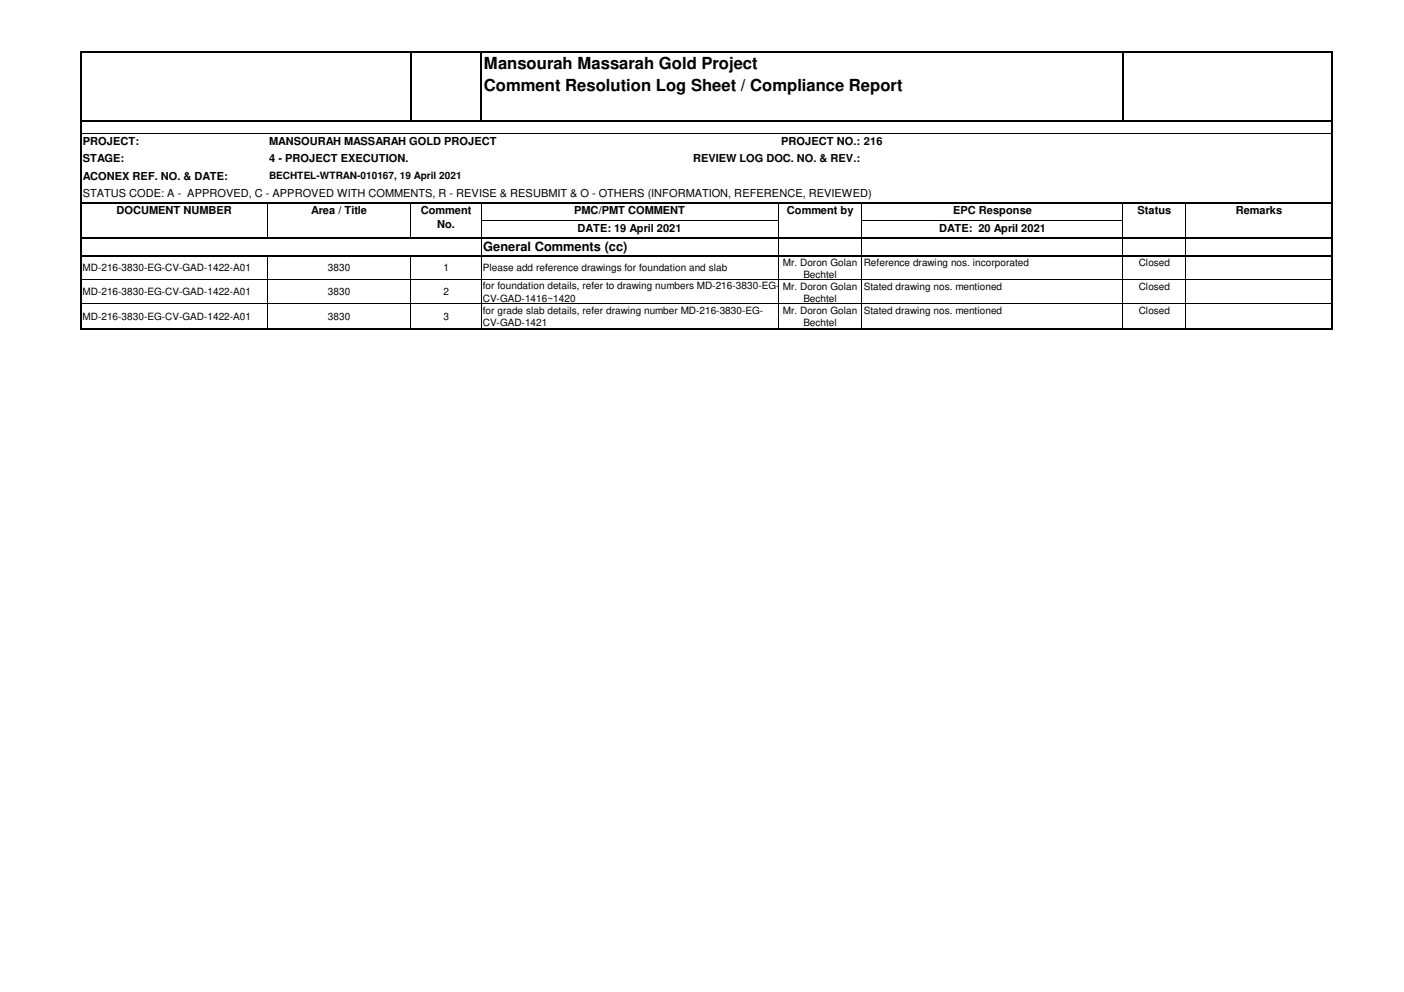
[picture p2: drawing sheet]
<svg xmlns="http://www.w3.org/2000/svg" width="297mm" height="210mm" viewBox="0 0 297 210" stroke-linecap="round" stroke-linejoin="round" font-family="sans-serif">
<defs><g id="words">
<g font-size="3.5">
<text x="102.4" y="14.5">Mansourah Massarah Gold Project</text>
<text x="102.4" y="19.3">Comment Resolution Log Sheet / Compliance Report</text>
</g>
<text font-size="2.7" x="102.2" y="53.1">General Comments (cc)</text>
<g font-size="2.3">
<text x="17.5" y="30.6">PROJECT:</text>
<text x="17.5" y="34.3">STAGE:</text>
<text x="57" y="34.3">4 - PROJECT EXECUTION.</text>
<text x="57" y="30.6">MANSOURAH MASSARAH GOLD PROJECT</text>
<text x="146.6" y="34.3">REVIEW LOG DOC. NO. &amp; REV.:</text>
<text x="165.3" y="30.6">PROJECT NO.: 216</text>
<text x="17.5" y="38">ACONEX REF. NO. &amp; DATE:</text>
<text x="17.5" y="41.7">STATUS CODE: A - APPROVED, C - APPROVED WITH COMMENTS, R - REVISE &amp; RESUBMIT &amp; O - OTHERS (INFORMATION, REFERENCE, REVIEWED)</text>
<text x="24.6" y="45.4">DOCUMENT NUMBER</text>
<text x="65.9" y="45.4">Area / Title</text>
<text x="89" y="45.4">Comment</text>
<text x="121.5" y="45.4">PMC/PMT COMMENT</text>
<text x="166.5" y="45.4">Comment by</text>
<text x="201.6" y="45.4">EPC Response</text>
<text x="240.7" y="45.4">Status</text>
<text x="261.4" y="45.4">Remarks</text>
<text x="92.5" y="48.3">No.</text>
<text x="122.2" y="49.1">DATE: 19 April 2021</text>
<text x="198.7" y="49.1">DATE: 20 April 2021</text>
</g>
<g font-size="2.1">
<text x="56.9" y="37.8">BECHTEL-WTRAN-010167, 19 April 2021</text>
<text x="17.5" y="57.4">MD-216-3830-EG-CV-GAD-1422-A01</text>
<text x="69.4" y="57.4">3830</text>
<text x="93.9" y="57.4">1</text>
<text x="102.1" y="57.4">Please add reference drawings for foundation and slab</text>
<text x="165.6" y="56.2">Mr. Doron Golan</text>
<text x="170" y="58.9">Bechtel</text>
<text x="182.7" y="56.2">Reference drawing nos. incorporated</text>
<text x="240.9" y="56.2">Closed</text>
<text x="17.5" y="62.5">MD-216-3830-EG-CV-GAD-1422-A01</text>
<text x="69.4" y="62.5">3830</text>
<text x="93.9" y="62.5">2</text>
<text x="102.1" y="61.2">for foundation details, refer to drawing numbers MD-216-3830-EG-</text>
<text x="102.1" y="63.8">CV-GAD-1416~1420</text>
<text x="165.6" y="61.3">Mr. Doron Golan</text>
<text x="170" y="64">Bechtel</text>
<text x="182.7" y="61.3">Stated drawing nos. mentioned</text>
<text x="240.9" y="61.3">Closed</text>
<text x="17.5" y="67.7">MD-216-3830-EG-CV-GAD-1422-A01</text>
<text x="69.4" y="67.7">3830</text>
<text x="93.9" y="67.7">3</text>
<text x="102.1" y="66.4">for grade slab details, refer drawing number MD-216-3830-EG-</text>
<text x="102.1" y="69">CV-GAD-1421</text>
<text x="165.6" y="66.4">Mr. Doron Golan</text>
<text x="170" y="69">Bechtel</text>
<text x="182.7" y="66.4">Stated drawing nos. mentioned</text>
<text x="240.9" y="66.4">Closed</text>
</g>
</g></defs>
<path d="M17.1 10.9v58.9M86.9 11.2v14.5M101.8 11.2v14.5M237.6 11.2v14.5M281.9 11.2v58.6M17.3 25.6h264.7M17.3 43.1h264.7M17.3 50.4h264.7M17.3 54.1h264.7M17.3 69.6h264.7" fill="none" stroke="#000" stroke-width=".34"/>
<g fill="none" stroke="#000" stroke-width=".21">
<path d="M17.3 28.3h264.4M17.3 59.2h39.2M56.6 43.2v7M56.6 54.3v15.1M56.6 59.2h30.3M86.9 43.2v7M86.9 54.3v15.1M87 59.2h14.7M101.8 43.2v7M101.8 50.6v3.3M101.8 54.3v15.1M101.9 46.7h62.9"/>
<path d="M101.9 59.2h62.7M164.7 43.2v7M164.7 50.6v3.3M164.7 54.3v15.1M164.8 59.2h17.5M182.4 43.2v7M182.4 50.6v3.3M182.4 54.3v15.1M182.5 46.7h55.2M182.5 59.2h55M237.6 43.2v7M237.6 50.6v3.3"/>
<path d="M237.6 54.3v15.1M237.7 59.2h13.1M250.9 43.2v7M250.9 50.6v3.3M250.9 54.3v15.1M250.9 59.2h30.8M17.3 64.3h39.2M56.6 64.3h30.3M87 64.3h14.7M101.9 64.3h62.7M164.8 64.3h17.5M182.5 64.3h55"/>
<path d="M237.7 64.3h13.1M250.9 64.3h30.8"/>
</g>
<path d="M17.3 11.1h264.7" fill="none" stroke="#000" stroke-width=".3"/>
<use href="#words"/>
</svg>
